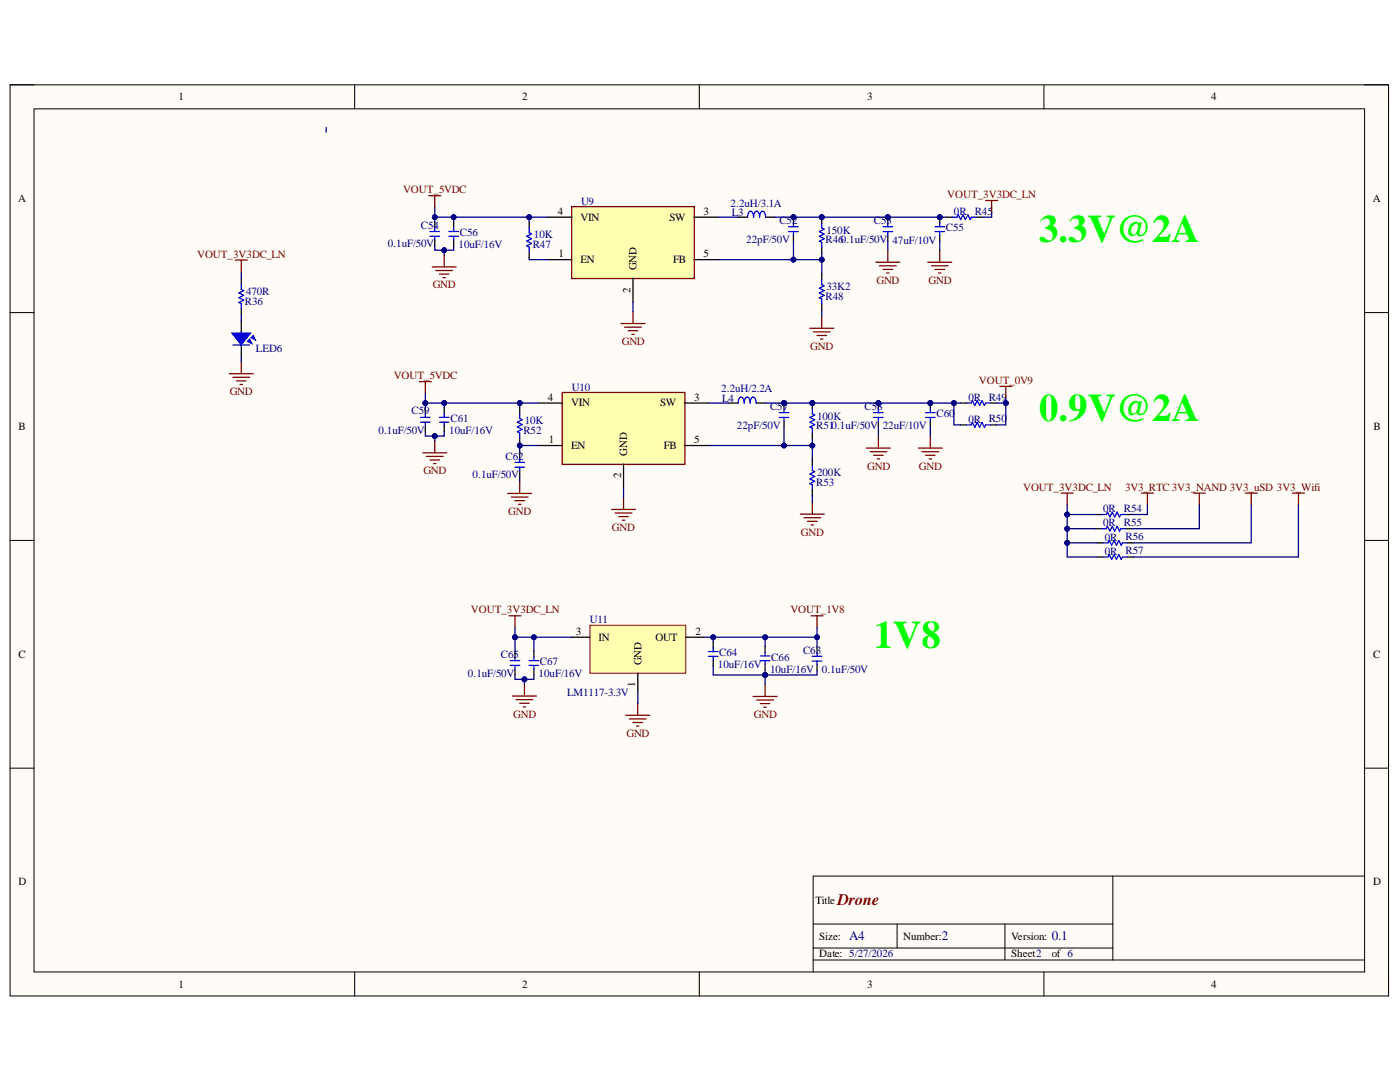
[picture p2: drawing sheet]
<svg xmlns="http://www.w3.org/2000/svg" width="279mm" height="216mm" viewBox="0 0 279 216" stroke-linecap="round" stroke-linejoin="round" font-family="sans-serif">
<defs><g id="words">
<g font-size="7.8" fill="#0f0">
<text x="207.4" y="48.2">3.3V@2A</text>
<text x="207.4" y="84">0.9V@2A</text>
<text x="174.4" y="129.2">1V8</text>
</g>
<text font-size="3.2" fill="#800000" x="167.1" y="180.6">Drone</text>
<g font-size="2.6" fill="#000080">
<text x="169.5" y="187.6">A4</text>
<text x="187.9" y="187.6">2</text>
<text x="209.9" y="187.6">0.1</text>
</g>
<g font-size="2.2">
<text x="35.6" y="20">1</text>
<text x="104.2" y="20">2</text>
<text x="173" y="20">3</text>
<text x="241.7" y="20">4</text>
<text x="3.6" y="40.3">A</text>
<text x="274" y="40.3">A</text>
<text x="111.3" y="42.9">4</text>
<text x="115.9" y="44.1">VIN</text>
<text x="133.6" y="44.1">SW</text>
<text x="140.4" y="42.9">3</text>
<text x="111.5" y="51.3">1</text>
<text x="115.9" y="52.5">EN</text>
<text x="127" y="53.9" transform="rotate(-90 127 53.9)">GND</text>
<text x="134.3" y="52.5">FB</text>
<text x="140.4" y="51.3">5</text>
<text x="125.9" y="58.4" transform="rotate(-90 125.9 58.4)">2</text>
<text x="109.4" y="79.9">4</text>
<text x="114" y="81.1">VIN</text>
<text x="131.8" y="81.1">SW</text>
<text x="138.5" y="79.9">3</text>
<text x="3.7" y="85.8">B</text>
<text x="109.5" y="88.4">1</text>
<text x="114" y="89.6">EN</text>
<text x="132.5" y="89.6">FB</text>
<text x="138.5" y="88.4">5</text>
<text x="274.1" y="85.8">B</text>
<text x="124" y="95.5" transform="rotate(-90 124 95.5)">2</text>
<text x="125.2" y="90.9" transform="rotate(-90 125.2 90.9)">GND</text>
<text x="3.7" y="131.3">C</text>
<text x="114.9" y="126.7">3</text>
<text x="119.4" y="127.9">IN</text>
<text x="130.8" y="127.9">OUT</text>
<text x="138.8" y="126.7">2</text>
<text x="274" y="131.3">C</text>
<text x="126.8" y="137.1" transform="rotate(-90 126.8 137.1)">1</text>
<text x="128.1" y="132.7" transform="rotate(-90 128.1 132.7)">GND</text>
<text x="3.7" y="176.7">D</text>
<text x="274" y="176.7">D</text>
<text x="162.7" y="180.3">Title</text>
<text x="163.5" y="187.5">Size:</text>
<text x="163.5" y="191">Date: 5/27/2026</text>
<text x="180.2" y="187.5">Number:</text>
<text x="201.8" y="187.5">Version:</text>
<text x="201.8" y="191">Sheet2</text>
<text x="209.9" y="191">of 6</text>
<text x="35.6" y="197.1">1</text>
<text x="104.2" y="197.1">2</text>
<text x="173" y="197.1">3</text>
<text x="241.7" y="197.1">4</text>
</g>
<g font-size="2.2" fill="#800000">
<text x="80.4" y="38.6">VOUT_5VDC</text>
<text x="189" y="39.5">VOUT_3V3DC_LN</text>
<text x="39.3" y="51.4">VOUT_3V3DC_LN</text>
<text x="86.4" y="57.5">GND</text>
<text x="174.9" y="56.6">GND</text>
<text x="185.3" y="56.6">GND</text>
<text x="124.1" y="68.8">GND</text>
<text x="161.7" y="69.8">GND</text>
<text x="78.6" y="75.6">VOUT_5VDC</text>
<text x="195.4" y="76.6">VOUT_0V9</text>
<text x="45.8" y="78.8">GND</text>
<text x="84.5" y="94.6">GND</text>
<text x="173" y="93.7">GND</text>
<text x="183.4" y="93.7">GND</text>
<text x="204.2" y="97.9">VOUT_3V3DC_LN</text>
<text x="224.6" y="97.9">3V3_RTC 3V3_NAND 3V3_uSD 3V3_Wifi</text>
<text x="101.4" y="102.8">GND</text>
<text x="122.1" y="106">GND</text>
<text x="159.9" y="106.9">GND</text>
<text x="94" y="122.4">VOUT_3V3DC_LN</text>
<text x="157.7" y="122.4">VOUT_1V8</text>
<text x="102.4" y="143.2">GND</text>
<text x="150.5" y="143.3">GND</text>
<text x="125" y="147">GND</text>
</g>
<g font-size="2.2" fill="#000080">
<text x="116" y="40.9">U9</text>
<text x="145.8" y="41.3">2.2uH/3.1A</text>
<text x="84" y="45.7">C54</text>
<text x="91.8" y="47.1">C56</text>
<text x="106.6" y="47.5">10K</text>
<text x="146.1" y="43.1">L3</text>
<text x="155.5" y="44.7">C52</text>
<text x="164.9" y="46.6">150K</text>
<text x="174.4" y="44.7">C53</text>
<text x="188.8" y="46.2">C55</text>
<text x="190.4" y="42.9">0R</text>
<text x="194.5" y="42.9">R45</text>
<text x="77.4" y="49.4">0.1uF/50V</text>
<text x="91.5" y="49.5">10uF/16V</text>
<text x="106.3" y="49.6">R47</text>
<text x="148.9" y="48.5">22pF/50V</text>
<text x="164.8" y="48.5">R460.1uF/50V 47uF/10V</text>
<text x="49.1" y="58.9">470R</text>
<text x="164.8" y="59.9">R48</text>
<text x="164.9" y="57.9">33K2</text>
<text x="48.9" y="60.8">R36</text>
<text x="51.1" y="70.3">LED6</text>
<text x="82.1" y="82.7">C59</text>
<text x="114.1" y="78.1">U10</text>
<text x="144" y="78.3">2.2uH/2.2A</text>
<text x="144.1" y="80.3">L4</text>
<text x="153.7" y="81.8">C57</text>
<text x="163.1" y="83.7">100K</text>
<text x="172.5" y="81.8">C58</text>
<text x="186.9" y="83.3">C60</text>
<text x="193.3" y="80">0R R49</text>
<text x="75.5" y="86.5">0.1uF/50V</text>
<text x="89.7" y="86.6">10uF/16V</text>
<text x="89.9" y="84.2">C61</text>
<text x="104.5" y="86.6">R52</text>
<text x="104.7" y="84.7">10K</text>
<text x="147.1" y="85.6">22pF/50V</text>
<text x="162.9" y="85.7">R510.1uF/50V 22uF/10V</text>
<text x="193.3" y="84.3">0R R50</text>
<text x="94.3" y="95.5">0.1uF/50V</text>
<text x="100.9" y="91.8">C62</text>
<text x="163.1" y="95">200K</text>
<text x="162.9" y="97">R53</text>
<text x="220.2" y="102.2">0R</text>
<text x="220.2" y="105">0R</text>
<text x="220.5" y="107.9">0R</text>
<text x="224.3" y="102.2">R54</text>
<text x="224.3" y="105">R55</text>
<text x="224.6" y="107.8">R56</text>
<text x="220.5" y="110.7">0R</text>
<text x="224.6" y="110.6">R57</text>
<text x="117.7" y="124.2">U11</text>
<text x="100" y="131.3">C65</text>
<text x="143.5" y="130.9">C64</text>
<text x="153.9" y="131.8">C66</text>
<text x="160.3" y="130.4">C63</text>
<text x="93.4" y="135.1">0.1uF/50V</text>
<text x="107.5" y="135.1">10uF/16V</text>
<text x="107.8" y="132.8">C67</text>
<text x="143.3" y="133.3">10uF/16V</text>
<text x="153.7" y="134.2">10uF/16V</text>
<text x="164" y="134.2">0.1uF/50V</text>
<text x="113.2" y="138.9">LM1117-3.3V</text>
</g>
</g></defs>
<path d="M2 16.9h275.1v181.8h-275.1z" fill-rule="evenodd" fill="#fffcf8"/>
<path d="M2 16.9h275.1v181.8h-275.1z" fill="none" stroke="#000" stroke-width=".2"/>
<path d="M6.8 21.7h265.5v172.2h-265.5z" fill-rule="evenodd" fill="#fffcf8"/>
<g fill="none" stroke="#000" stroke-width=".2">
<path d="M2 16.9h4.8M70.8 16.9v4.8M139.6 16.9v4.8M208.3 16.9v4.8M272.3 16.9h4.8v4.8M6.8 21.7h265.5v172.2h-265.5zM2 62.4h4.8M272.3 62.4h4.8M2 107.8h4.8M272.3 107.8h4.8M2 153.3h4.8M272.3 153.3h4.8"/>
<path d="M222.1 174.8v16.8M272.3 174.8h-110v19.1M70.8 193.9v4.8M139.6 193.9v4.8M162.3 184.4h59.8M162.3 191.6h110M162.3 189.2h59.8M179 184.4v4.8M200.6 184.4v7.2M208.3 193.9v4.8M277.1 193.9v4.8"/>
</g>
<path d="M86.8 44.3v1.2M86.8 47.9v1.2M90.5 44.3v1.2M90.5 47.9v1.2M105.6 44.3v1.2M105.6 50.3v1.2M147.4 43.3h1.8M152.8 43.3h1.8" fill="none" stroke="#000" stroke-width=".25"/>
<path d="M85.8 46.2h1.9M85.8 47.1h1.9M86.8 45.5v.7M86.8 47.1v.8M89.6 46.2h1.9M89.6 47.1h1.9M90.5 45.5v.7M90.5 47.1v.8M105.6 45.5v.9l.5 .3-1 .4 1 .5-1 .5 1 .5-1 .5 .5 .2v1M149.2 43.3a1.08 1.08 0 0 1 .6-1.2 1.07 1.07 0 0 1 .6 1.2 1.08 1.08 0 0 1 .6-1.2 1.07 1.07 0 0 1 .6 1.2 1.07 1.07 0 0 1 .6-1.2 1.08 1.08 0 0 1 .6 1.2" fill="none" stroke="#00f" stroke-width=".25"/>
<circle cx="158.3" cy="43.3" r=".48" fill="#000080"/>
<circle cx="158.3" cy="43.3" r=".48" fill="none" stroke="#000080" stroke-width=".2"/>
<path d="M158.3 43.3v1.2M158.3 46.9v1.2" fill="none" stroke="#000" stroke-width=".25"/>
<circle cx="158.3" cy="43.3" r=".48" fill="#000080"/>
<circle cx="158.3" cy="43.3" r=".48" fill="none" stroke="#000080" stroke-width=".2"/>
<path d="M157.4 45.3h1.9M157.4 46.2h1.9M158.3 44.5v.8M158.3 46.2v.7" fill="none" stroke="#00f" stroke-width=".25"/>
<circle cx="164" cy="43.3" r=".48" fill="#000080"/>
<circle cx="164" cy="43.3" r=".48" fill="none" stroke="#000080" stroke-width=".2"/>
<path d="M164 43.3v1.2M164 49.3v1.2" fill="none" stroke="#000" stroke-width=".25"/>
<circle cx="164" cy="43.3" r=".48" fill="#000080"/>
<circle cx="164" cy="43.3" r=".48" fill="none" stroke="#000080" stroke-width=".2"/>
<path d="M164 44.5v1l.5 .2-1 .5 1 .5-1 .5 1 .4-1 .5 .5 .3v.9M164 55.8v1l.5 .2-1 .5 1 .5-1 .5 1 .4-1 .5 .5 .3v.9" fill="none" stroke="#00f" stroke-width=".25"/>
<path d="M164 54.6v1.2M164 60.6v1.2" fill="none" stroke="#000" stroke-width=".25"/>
<circle cx="177.2" cy="43.3" r=".48" fill="#000080"/>
<circle cx="177.2" cy="43.3" r=".48" fill="none" stroke="#000080" stroke-width=".2"/>
<path d="M177.2 43.3v1.2M177.2 46.9v1.2" fill="none" stroke="#000" stroke-width=".25"/>
<circle cx="177.2" cy="43.3" r=".48" fill="#000080"/>
<circle cx="177.2" cy="43.3" r=".48" fill="none" stroke="#000080" stroke-width=".2"/>
<path d="M176.2 45.3h1.9M176.2 46.2h1.9M177.2 44.5v.8M177.2 46.2v.7" fill="none" stroke="#00f" stroke-width=".25"/>
<circle cx="187.5" cy="43.3" r=".48" fill="#000080"/>
<circle cx="187.5" cy="43.3" r=".48" fill="none" stroke="#000080" stroke-width=".2"/>
<path d="M187.5 43.3v1.2M187.5 46.9v1.2" fill="none" stroke="#000" stroke-width=".25"/>
<circle cx="187.5" cy="43.3" r=".48" fill="#000080"/>
<circle cx="187.5" cy="43.3" r=".48" fill="none" stroke="#000080" stroke-width=".2"/>
<g fill="none" stroke="#00f" stroke-width=".25">
<path d="M186.6 45.3h1.9M186.6 46.2h1.9M187.5 44.5v.8M187.5 46.2v.7M190 43.3h1l.2-.4 .5 .9 .5-.9 .5 .9 .5-.9 .4 .9 .3-.5h.9M83.9 83.3h1.9M83.9 84.2h1.9M84.9 82.6v.7M84.9 84.2v.8M87.7 83.3h1.9M87.7 84.2h1.9M88.6 82.6v.7"/>
<path d="M88.6 84.2v.8M103.7 82.6v.9l.5 .3-1 .4 1 .5-1 .5 1 .5-1 .4 .5 .3v.9M147.3 80.4a1.07 1.07 0 0 1 .6-1.2 1.08 1.08 0 0 1 .6 1.2 1.08 1.08 0 0 1 .6-1.2 1.07 1.07 0 0 1 .6 1.2 1.08 1.08 0 0 1 .6-1.2 1.07 1.07 0 0 1 .6 1.2"/>
</g>
<path d="M188.8 43.3h1.2M194.8 43.3h1.2M84.9 81.4v1.2M84.9 85v1.1M88.6 81.4v1.2M88.6 85v1.1M103.7 81.4v1.2M103.7 87.3v1.2M145.5 80.4h1.8M150.9 80.4h1.8" fill="none" stroke="#000" stroke-width=".25"/>
<g fill="none" stroke="#800000" stroke-width=".25">
<path d="M85.6 39.1h2.4M86.8 39.1v2.4M86.3 53.3h4.7M87 54h3.3M87.7 54.7h1.9M88.4 55.4h.5M88.6 50.9v2.4M174.8 52.3h4.8M175.5 53h3.4M176.2 53.8h1.9M177 54.5h.4M177.2 49.9v2.4"/>
<path d="M185.2 52.3h4.7M185.9 53h3.3M186.6 53.8h1.9M187.3 54.5h.5M187.5 49.9v2.4M196.7 40h2.4M197.9 40v2.4M123.9 64.6h4.8M124.6 65.3h3.4M125.4 66h1.9M126.1 66.7h.5M126.3 62.2v2.4"/>
<path d="M161.6 65.5h4.8M162.3 66.2h3.4M163 66.9h2M163.8 67.7h.4M164 63.1v2.4"/>
</g>
<circle cx="156.5" cy="80.4" r=".48" fill="#000080"/>
<circle cx="156.5" cy="80.4" r=".48" fill="none" stroke="#000080" stroke-width=".2"/>
<path d="M156.5 80.4v1.2M156.5 84v1.2" fill="none" stroke="#000" stroke-width=".25"/>
<circle cx="156.5" cy="80.4" r=".48" fill="#000080"/>
<circle cx="156.5" cy="80.4" r=".48" fill="none" stroke="#000080" stroke-width=".2"/>
<path d="M155.5 82.3h1.9M155.5 83.3h1.9M156.5 81.6v.7M156.5 83.3v.7" fill="none" stroke="#00f" stroke-width=".25"/>
<circle cx="162.1" cy="80.4" r=".48" fill="#000080"/>
<circle cx="162.1" cy="80.4" r=".48" fill="none" stroke="#000080" stroke-width=".2"/>
<path d="M162.1 80.4v1.2M162.1 86.4v1.2" fill="none" stroke="#000" stroke-width=".25"/>
<circle cx="162.1" cy="80.4" r=".48" fill="#000080"/>
<circle cx="162.1" cy="80.4" r=".48" fill="none" stroke="#000080" stroke-width=".2"/>
<path d="M162.1 81.6v1l.5 .2-1 .5 1 .5-1 .5 1 .4-1 .5 .5 .2v1M162.1 92.9v1l.5 .2-1 .5 1 .5-1 .5 1 .4-1 .5 .5 .2v1" fill="none" stroke="#00f" stroke-width=".25"/>
<path d="M162.1 91.7v1.2M162.1 97.7v1.2" fill="none" stroke="#000" stroke-width=".25"/>
<circle cx="175.3" cy="80.4" r=".48" fill="#000080"/>
<circle cx="175.3" cy="80.4" r=".48" fill="none" stroke="#000080" stroke-width=".2"/>
<path d="M175.3 80.4v1.2M175.3 84v1.2" fill="none" stroke="#000" stroke-width=".25"/>
<circle cx="175.3" cy="80.4" r=".48" fill="#000080"/>
<circle cx="175.3" cy="80.4" r=".48" fill="none" stroke="#000080" stroke-width=".2"/>
<path d="M174.4 82.3h1.9M174.4 83.3h1.9M175.3 81.6v.7M175.3 83.3v.7" fill="none" stroke="#00f" stroke-width=".25"/>
<circle cx="185.7" cy="80.4" r=".48" fill="#000080"/>
<circle cx="185.7" cy="80.4" r=".48" fill="none" stroke="#000080" stroke-width=".2"/>
<path d="M185.7 80.4v1.2M185.7 84v1.2" fill="none" stroke="#000" stroke-width=".25"/>
<circle cx="185.7" cy="80.4" r=".48" fill="#000080"/>
<circle cx="185.7" cy="80.4" r=".48" fill="none" stroke="#000080" stroke-width=".2"/>
<path d="M102.8 92.3h1.9M102.8 93.2h1.9M103.7 91.5v.8M103.7 93.2v.7M184.7 82.3h1.9M184.7 83.3h1.9M185.7 81.6v.7M185.7 83.3v.7M192.9 80.4h.9l.3-.5 .4 1 .5-1 .5 1 .5-1 .5 1 .2-.5h1M192.9 84.8h.9l.3-.5 .4 1 .5-1 .5 1 .5-1 .5 1 .2-.5h1" fill="none" stroke="#00f" stroke-width=".25"/>
<path d="M103.7 90.4v1.1M103.7 93.9v1.2M191.7 80.4h1.2M191.7 84.8h1.2M197.7 80.4h1.1M197.7 84.8h1.1" fill="none" stroke="#000" stroke-width=".25"/>
<g fill="none" stroke="#800000" stroke-width=".25">
<path d="M83.7 76.1h2.4M84.9 76.1v2.4M199.5 77.1h2.4M200.7 77.1v2.4M84.4 90.4h4.8M85.1 91.1h3.3M85.8 91.8h1.9M86.5 92.5h.5M86.8 88v2.4M101.3 98.5h4.8M102 99.2h3.4M102.8 99.9h1.9"/>
<path d="M103.7 96.1v2.4M124.4 99.3v2.4M172.9 89.4h4.8M173.6 90.1h3.4M174.4 90.8h1.9M175.1 91.6h.4M175.3 87v2.4M183.3 89.4h4.8M184 90.1h3.3M184.7 90.8h1.9M185.4 91.6h.5M185.7 87v2.4"/>
<path d="M103.5 100.6h.5M122 101.7h4.8M122.8 102.4h3.3M123.5 103.1h1.9M124.2 103.8h.5M159.7 102.6h4.8M160.4 103.3h3.4M161.2 104h1.9M161.9 104.7h.5M162.1 100.2v2.4"/>
</g>
<path d="M117.7 124.8h19.2v9.5h-19.2z" fill-rule="evenodd" fill="#ffffb0"/>
<path d="M117.7 124.8h19.2v9.5h-19.2z" fill="none" stroke="#800000" stroke-width=".2"/>
<g fill="none" stroke="#000" stroke-width=".25">
<path d="M218.6 102.7h1.2M218.6 105.5h1.2M219 108.3h1.2M219 111.1h1.2M224.6 102.7h1.2M224.6 105.5h1.2M225 108.3h1.2M225 111.1h1.2M102.8 129.9v1.2M102.8 133.5v1.2M106.5 129.9v1.2M106.5 133.5v1.2"/>
<path d="M114.1 127.2h3.6M127.3 134.3v3.6M136.9 127.2h3.6M142.3 128.1v1.2M142.3 131.7v1.2M152.7 129v1.2M152.7 132.5v1.2M163.1 129v1.2M163.1 132.6v1.2"/>
</g>
<g fill="none" stroke="#00f" stroke-width=".25">
<path d="M219.8 102.7h1l.2-.5 .5 1 .5-1 .5 1 .4-1 .5 1 .2-.5h1M219.8 105.5h1l.2-.5 .5 1 .5-1 .5 1 .4-1 .5 1 .2-.5h1M220.2 108.3h.9l.3-.5 .5 1 .4-1 .5 1 .5-1 .5 1 .2-.5h1M220.2 111.1h.9l.3-.4 .5 .9 .4-.9 .5 .9 .5-.9 .5 .9 .2-.5h1M101.8 131.8h1.9M101.8 132.8h1.9M102.8 131.1v.7M102.8 132.8v.7M105.6 131.8h1.9M105.6 132.8h1.9M106.5 131.1v.7M106.5 132.8v.7"/>
<path d="M141.4 130h1.9M141.4 131h1.9M142.3 129.3v.7M142.3 131v.7M151.7 131.8h2M151.7 130.9h2M152.7 130.2v.7M152.7 131.8v.7M162.1 131h1.9M162.1 131.9h1.9M163.1 130.2v.8M163.1 131.9v.7"/>
</g>
<g fill="none" stroke="#800000" stroke-width=".25">
<path d="M211.8 98.4h2.4M213 98.4v2.4M227.8 98.4h2.4M229 98.4v2.4M238.2 98.4h2.3M239.3 98.4v2.4M248.5 98.4h2.4M249.7 98.4v2.4M257.9 98.4h2.4M259.1 98.4v2.4M101.6 122.9h2.4M102.3 138.9h4.8"/>
<path d="M102.8 122.9v2.4M103 139.6h3.3M104.7 136.5v2.4M150.3 139h4.8M151 139.7h3.4M152.7 136.6v2.4M161.9 122.9h2.4M163.1 122.9v2.4M103.7 140.3h1.9M104.4 141h.5M124.9 142.7h4.8M125.6 143.4h3.3"/>
<path d="M126.3 144.2h1.9M127 144.9h.5M127.3 140.3v2.4M151.7 140.4h2M152.5 141.1h.4"/>
</g>
<path d="M114.1 41.2h24.5v14.4h-24.5z" fill-rule="evenodd" fill="#ffffb0"/>
<path d="M114.1 41.2h24.5v14.4h-24.5z" fill="none" stroke="#800000" stroke-width=".25"/>
<path d="M109.4 43.3h4.8M109.4 51.8h4.8M126.3 55.5v4.8M138.5 43.3h4.8M138.5 51.8h4.8" fill="none" stroke="#000" stroke-width=".25"/>
<path d="M112.2 78.3h24.5v14.4h-24.5z" fill-rule="evenodd" fill="#ffffb0"/>
<path d="M112.2 78.3h24.5v14.4h-24.5z" fill="none" stroke="#800000" stroke-width=".25"/>
<path d="M107.5 80.4h4.8M107.5 88.9h4.8M124.4 92.6v4.8M136.6 80.4h4.8M136.6 88.9h4.8" fill="none" stroke="#000" stroke-width=".25"/>
<path d="M187.5 48.1v1.8M84.9 86.1v.9h3.7v-.9" fill="none" stroke="#000080" stroke-width=".25"/>
<circle cx="86.8" cy="87" r=".48" fill="#000080"/>
<circle cx="86.8" cy="87" r=".48" fill="none" stroke="#000080" stroke-width=".2"/>
<path d="M107.5 80.4h-22.6v1" fill="none" stroke="#000080" stroke-width=".25"/>
<circle cx="103.7" cy="80.4" r=".48" fill="#000080"/>
<circle cx="103.7" cy="80.4" r=".48" fill="none" stroke="#000080" stroke-width=".2"/>
<circle cx="88.7" cy="80.4" r=".48" fill="#000080"/>
<circle cx="88.7" cy="80.4" r=".48" fill="none" stroke="#000080" stroke-width=".2"/>
<circle cx="84.9" cy="80.4" r=".48" fill="#000080"/>
<circle cx="84.9" cy="80.4" r=".48" fill="none" stroke="#000080" stroke-width=".2"/>
<path d="M86.8 49.1v.8h3.7v-.8" fill="none" stroke="#000080" stroke-width=".25"/>
<circle cx="88.7" cy="49.9" r=".48" fill="#000080"/>
<circle cx="88.7" cy="49.9" r=".48" fill="none" stroke="#000080" stroke-width=".2"/>
<path d="M109.4 43.3h-22.6v1" fill="none" stroke="#000080" stroke-width=".25"/>
<circle cx="105.6" cy="43.3" r=".48" fill="#000080"/>
<circle cx="105.6" cy="43.3" r=".48" fill="none" stroke="#000080" stroke-width=".2"/>
<circle cx="90.5" cy="43.3" r=".48" fill="#000080"/>
<circle cx="90.5" cy="43.3" r=".48" fill="none" stroke="#000080" stroke-width=".2"/>
<circle cx="86.8" cy="43.3" r=".48" fill="#000080"/>
<circle cx="86.8" cy="43.3" r=".48" fill="none" stroke="#000080" stroke-width=".2"/>
<path d="M102.8 134.7v.9h3.7v-.9" fill="none" stroke="#000080" stroke-width=".25"/>
<circle cx="104.7" cy="135.6" r=".48" fill="#000080"/>
<circle cx="104.7" cy="135.6" r=".48" fill="none" stroke="#000080" stroke-width=".2"/>
<path d="M102.8 125.3v1.9h11.3" fill="none" stroke="#000080" stroke-width=".25"/>
<circle cx="106.5" cy="127.2" r=".48" fill="#000080"/>
<circle cx="106.5" cy="127.2" r=".48" fill="none" stroke="#000080" stroke-width=".2"/>
<circle cx="102.8" cy="127.2" r=".48" fill="#000080"/>
<circle cx="102.8" cy="127.2" r=".48" fill="none" stroke="#000080" stroke-width=".2"/>
<path d="M103.7 88.5v.4h3.8" fill="none" stroke="#000080" stroke-width=".25"/>
<circle cx="103.7" cy="88.9" r=".48" fill="#000080"/>
<circle cx="103.7" cy="88.9" r=".48" fill="none" stroke="#000080" stroke-width=".2"/>
<path d="M105.6 51.5v.3h3.8M127.3 137.9v2.4M140.5 127.2h22.6v1.8" fill="none" stroke="#000080" stroke-width=".25"/>
<circle cx="142.3" cy="127.2" r=".48" fill="#000080"/>
<circle cx="142.3" cy="127.2" r=".48" fill="none" stroke="#000080" stroke-width=".2"/>
<circle cx="152.7" cy="127.2" r=".48" fill="#000080"/>
<circle cx="152.7" cy="127.2" r=".48" fill="none" stroke="#000080" stroke-width=".2"/>
<circle cx="163.1" cy="127.2" r=".48" fill="#000080"/>
<circle cx="163.1" cy="127.2" r=".48" fill="none" stroke="#000080" stroke-width=".2"/>
<path d="M141.4 88.9h20.7" fill="none" stroke="#000080" stroke-width=".25"/>
<circle cx="156.5" cy="88.9" r=".48" fill="#000080"/>
<circle cx="156.5" cy="88.9" r=".48" fill="none" stroke="#000080" stroke-width=".2"/>
<circle cx="162.1" cy="88.9" r=".48" fill="#000080"/>
<circle cx="162.1" cy="88.9" r=".48" fill="none" stroke="#000080" stroke-width=".2"/>
<path d="M141.4 80.4h4.1M142.3 132.9v1.8h20.8v-.9" fill="none" stroke="#000080" stroke-width=".25"/>
<circle cx="152.7" cy="134.7" r=".48" fill="#000080"/>
<circle cx="152.7" cy="134.7" r=".48" fill="none" stroke="#000080" stroke-width=".2"/>
<path d="M143.3 51.8h20.7" fill="none" stroke="#000080" stroke-width=".25"/>
<circle cx="158.3" cy="51.8" r=".48" fill="#000080"/>
<circle cx="158.3" cy="51.8" r=".48" fill="none" stroke="#000080" stroke-width=".2"/>
<circle cx="164" cy="51.8" r=".48" fill="#000080"/>
<circle cx="164" cy="51.8" r=".48" fill="none" stroke="#000080" stroke-width=".2"/>
<path d="M143.3 43.3h4.1M152.7 80.4h39" fill="none" stroke="#000080" stroke-width=".25"/>
<circle cx="190.4" cy="80.4" r=".48" fill="#000080"/>
<circle cx="190.4" cy="80.4" r=".48" fill="none" stroke="#000080" stroke-width=".2"/>
<circle cx="185.7" cy="80.4" r=".48" fill="#000080"/>
<circle cx="185.7" cy="80.4" r=".48" fill="none" stroke="#000080" stroke-width=".2"/>
<circle cx="175.3" cy="80.4" r=".48" fill="#000080"/>
<circle cx="175.3" cy="80.4" r=".48" fill="none" stroke="#000080" stroke-width=".2"/>
<circle cx="162.1" cy="80.4" r=".48" fill="#000080"/>
<circle cx="162.1" cy="80.4" r=".48" fill="none" stroke="#000080" stroke-width=".2"/>
<circle cx="156.5" cy="80.4" r=".48" fill="#000080"/>
<circle cx="156.5" cy="80.4" r=".48" fill="none" stroke="#000080" stroke-width=".2"/>
<path d="M154.6 43.3h34.2" fill="none" stroke="#000080" stroke-width=".25"/>
<circle cx="187.5" cy="43.3" r=".48" fill="#000080"/>
<circle cx="187.5" cy="43.3" r=".48" fill="none" stroke="#000080" stroke-width=".2"/>
<circle cx="177.2" cy="43.3" r=".48" fill="#000080"/>
<circle cx="177.2" cy="43.3" r=".48" fill="none" stroke="#000080" stroke-width=".2"/>
<circle cx="164" cy="43.3" r=".48" fill="#000080"/>
<circle cx="164" cy="43.3" r=".48" fill="none" stroke="#000080" stroke-width=".2"/>
<circle cx="158.3" cy="43.3" r=".48" fill="#000080"/>
<circle cx="158.3" cy="43.3" r=".48" fill="none" stroke="#000080" stroke-width=".2"/>
<path d="M190.4 80.4v4.4h1.3" fill="none" stroke="#000080" stroke-width=".25"/>
<circle cx="190.4" cy="80.4" r=".48" fill="#000080"/>
<circle cx="190.4" cy="80.4" r=".48" fill="none" stroke="#000080" stroke-width=".2"/>
<path d="M197.9 42.4v.9h-1.9M200.7 80.4v4.4h-1.9" fill="none" stroke="#000080" stroke-width=".25"/>
<circle cx="200.7" cy="80.4" r=".48" fill="#000080"/>
<circle cx="200.7" cy="80.4" r=".48" fill="none" stroke="#000080" stroke-width=".2"/>
<path d="M200.7 79.5v.9h-1.9" fill="none" stroke="#000080" stroke-width=".25"/>
<circle cx="200.7" cy="80.4" r=".48" fill="#000080"/>
<circle cx="200.7" cy="80.4" r=".48" fill="none" stroke="#000080" stroke-width=".2"/>
<path d="M213 108.3v2.8h6" fill="none" stroke="#000080" stroke-width=".25"/>
<circle cx="213" cy="108.3" r=".48" fill="#000080"/>
<circle cx="213" cy="108.3" r=".48" fill="none" stroke="#000080" stroke-width=".2"/>
<path d="M213 105.5v2.8h6" fill="none" stroke="#000080" stroke-width=".25"/>
<circle cx="213" cy="108.3" r=".48" fill="#000080"/>
<circle cx="213" cy="108.3" r=".48" fill="none" stroke="#000080" stroke-width=".2"/>
<circle cx="213" cy="105.5" r=".48" fill="#000080"/>
<circle cx="213" cy="105.5" r=".48" fill="none" stroke="#000080" stroke-width=".2"/>
<path d="M213 102.7v2.8h5.6" fill="none" stroke="#000080" stroke-width=".25"/>
<circle cx="213" cy="105.5" r=".48" fill="#000080"/>
<circle cx="213" cy="105.5" r=".48" fill="none" stroke="#000080" stroke-width=".2"/>
<circle cx="213" cy="102.7" r=".48" fill="#000080"/>
<circle cx="213" cy="102.7" r=".48" fill="none" stroke="#000080" stroke-width=".2"/>
<path d="M213 100.8v1.9h5.6" fill="none" stroke="#000080" stroke-width=".25"/>
<circle cx="213" cy="102.7" r=".48" fill="#000080"/>
<circle cx="213" cy="102.7" r=".48" fill="none" stroke="#000080" stroke-width=".2"/>
<path d="M65.1 25.4v1M84.9 78.5v1.9M229 100.8v1.9h-3.2M239.3 100.8v4.7h-13.5M249.7 100.8v7.5h-23.5M259.1 100.8v10.3h-32.9" fill="none" stroke="#000080" stroke-width=".25"/>
<circle cx="84.9" cy="80.4" r=".48" fill="#000080"/>
<circle cx="84.9" cy="80.4" r=".48" fill="none" stroke="#000080" stroke-width=".2"/>
<path d="M86.8 87v1" fill="none" stroke="#000080" stroke-width=".25"/>
<circle cx="86.8" cy="87" r=".48" fill="#000080"/>
<circle cx="86.8" cy="87" r=".48" fill="none" stroke="#000080" stroke-width=".2"/>
<path d="M86.8 41.5v1.8" fill="none" stroke="#000080" stroke-width=".25"/>
<circle cx="86.8" cy="43.3" r=".48" fill="#000080"/>
<circle cx="86.8" cy="43.3" r=".48" fill="none" stroke="#000080" stroke-width=".2"/>
<path d="M88.6 80.4v1" fill="none" stroke="#000080" stroke-width=".25"/>
<circle cx="88.7" cy="80.4" r=".48" fill="#000080"/>
<circle cx="88.7" cy="80.4" r=".48" fill="none" stroke="#000080" stroke-width=".2"/>
<path d="M88.6 49.9v1" fill="none" stroke="#000080" stroke-width=".25"/>
<circle cx="88.7" cy="49.9" r=".48" fill="#000080"/>
<circle cx="88.7" cy="49.9" r=".48" fill="none" stroke="#000080" stroke-width=".2"/>
<path d="M90.5 43.3v1" fill="none" stroke="#000080" stroke-width=".25"/>
<circle cx="90.5" cy="43.3" r=".48" fill="#000080"/>
<circle cx="90.5" cy="43.3" r=".48" fill="none" stroke="#000080" stroke-width=".2"/>
<path d="M102.8 127.2v2.7" fill="none" stroke="#000080" stroke-width=".25"/>
<circle cx="102.8" cy="127.2" r=".48" fill="#000080"/>
<circle cx="102.8" cy="127.2" r=".48" fill="none" stroke="#000080" stroke-width=".2"/>
<path d="M103.7 88.9v1.5M103.7 95.1v1" fill="none" stroke="#000080" stroke-width=".25"/>
<circle cx="103.7" cy="88.9" r=".48" fill="#000080"/>
<circle cx="103.7" cy="88.9" r=".48" fill="none" stroke="#000080" stroke-width=".2"/>
<path d="M103.7 80.4v1" fill="none" stroke="#000080" stroke-width=".25"/>
<circle cx="103.7" cy="80.4" r=".48" fill="#000080"/>
<circle cx="103.7" cy="80.4" r=".48" fill="none" stroke="#000080" stroke-width=".2"/>
<path d="M104.7 135.6v.9" fill="none" stroke="#000080" stroke-width=".25"/>
<circle cx="104.7" cy="135.6" r=".48" fill="#000080"/>
<circle cx="104.7" cy="135.6" r=".48" fill="none" stroke="#000080" stroke-width=".2"/>
<path d="M105.6 43.3v1" fill="none" stroke="#000080" stroke-width=".25"/>
<circle cx="105.6" cy="43.3" r=".48" fill="#000080"/>
<circle cx="105.6" cy="43.3" r=".48" fill="none" stroke="#000080" stroke-width=".2"/>
<path d="M106.5 127.2v2.7" fill="none" stroke="#000080" stroke-width=".25"/>
<circle cx="106.5" cy="127.2" r=".48" fill="#000080"/>
<circle cx="106.5" cy="127.2" r=".48" fill="none" stroke="#000080" stroke-width=".2"/>
<path d="M126.3 60.3v1.9M124.4 97.4v1.9M142.3 127.2v.9" fill="none" stroke="#000080" stroke-width=".25"/>
<circle cx="142.3" cy="127.2" r=".48" fill="#000080"/>
<circle cx="142.3" cy="127.2" r=".48" fill="none" stroke="#000080" stroke-width=".2"/>
<path d="M152.7 134.7v1.9" fill="none" stroke="#000080" stroke-width=".25"/>
<circle cx="152.7" cy="134.7" r=".48" fill="#000080"/>
<circle cx="152.7" cy="134.7" r=".48" fill="none" stroke="#000080" stroke-width=".2"/>
<path d="M152.7 133.7v1" fill="none" stroke="#000080" stroke-width=".25"/>
<circle cx="152.7" cy="134.7" r=".48" fill="#000080"/>
<circle cx="152.7" cy="134.7" r=".48" fill="none" stroke="#000080" stroke-width=".2"/>
<path d="M152.7 127.2v1.8" fill="none" stroke="#000080" stroke-width=".25"/>
<circle cx="152.7" cy="127.2" r=".48" fill="#000080"/>
<circle cx="152.7" cy="127.2" r=".48" fill="none" stroke="#000080" stroke-width=".2"/>
<path d="M156.5 85.2v3.7" fill="none" stroke="#000080" stroke-width=".25"/>
<circle cx="156.5" cy="88.9" r=".48" fill="#000080"/>
<circle cx="156.5" cy="88.9" r=".48" fill="none" stroke="#000080" stroke-width=".2"/>
<path d="M158.3 48.1v3.7" fill="none" stroke="#000080" stroke-width=".25"/>
<circle cx="158.3" cy="51.8" r=".48" fill="#000080"/>
<circle cx="158.3" cy="51.8" r=".48" fill="none" stroke="#000080" stroke-width=".2"/>
<path d="M162.1 87.6v4.1M162.1 98.9v1.3" fill="none" stroke="#000080" stroke-width=".25"/>
<circle cx="162.1" cy="88.9" r=".48" fill="#000080"/>
<circle cx="162.1" cy="88.9" r=".48" fill="none" stroke="#000080" stroke-width=".2"/>
<path d="M163.1 125.3v1.9" fill="none" stroke="#000080" stroke-width=".25"/>
<circle cx="163.1" cy="127.2" r=".48" fill="#000080"/>
<circle cx="163.1" cy="127.2" r=".48" fill="none" stroke="#000080" stroke-width=".2"/>
<path d="M164 50.5v4.1M164 61.8v1.3" fill="none" stroke="#000080" stroke-width=".25"/>
<circle cx="164" cy="51.8" r=".48" fill="#000080"/>
<circle cx="164" cy="51.8" r=".48" fill="none" stroke="#000080" stroke-width=".2"/>
<path d="M177.2 48.1v1.8M175.3 85.2v1.8M185.7 85.2v1.8" fill="none" stroke="#000080" stroke-width=".25"/>
<path d="M50.1 67.4l.4-.5 .5 1z" fill="#00f"/>
<path d="M50.1 67.4l.4-.5 .5 1z" fill="none" stroke="#00f" stroke-width=".2"/>
<path d="M49.3 68.1l.5-.5 .5 1z" fill="#00f"/>
<path d="M49.3 68.1l.5-.5 .5 1z" fill="none" stroke="#00f" stroke-width=".2"/>
<path d="M46.2 66.4h3.9l-1.9 2.4z" fill="#00f"/>
<path d="M46.2 66.4h3.9l-1.9 2.4z" fill="none" stroke="#00f" stroke-width=".2"/>
<path d="M48.2 56.8v.9l.4 .3-.9 .5 .9 .4-.9 .5 .9 .5-.9 .5 .5 .2v1M46.5 68.8h3.3M48.2 66.2v.7M48.2 68.6v.5" fill="none" stroke="#00f" stroke-width=".25"/>
<path d="M48.2 55.6v1.2M48.2 61.6v1.2M48.2 64.1v2.3M48.2 68.8v2.4" fill="none" stroke="#000" stroke-width=".25"/>
<path d="M47 51.9h2.3M48.2 51.9v2.4M45.8 74.6h4.7M46.5 75.3h3.3M47.2 76h1.9M47.9 76.7h.5M48.2 72.2v2.4" fill="none" stroke="#800000" stroke-width=".25"/>
<path d="M48.2 54.3v1.3M48.2 62.8v1.3M48.2 71.2v1" fill="none" stroke="#000080" stroke-width=".25"/>
<use href="#words"/>
</svg>
